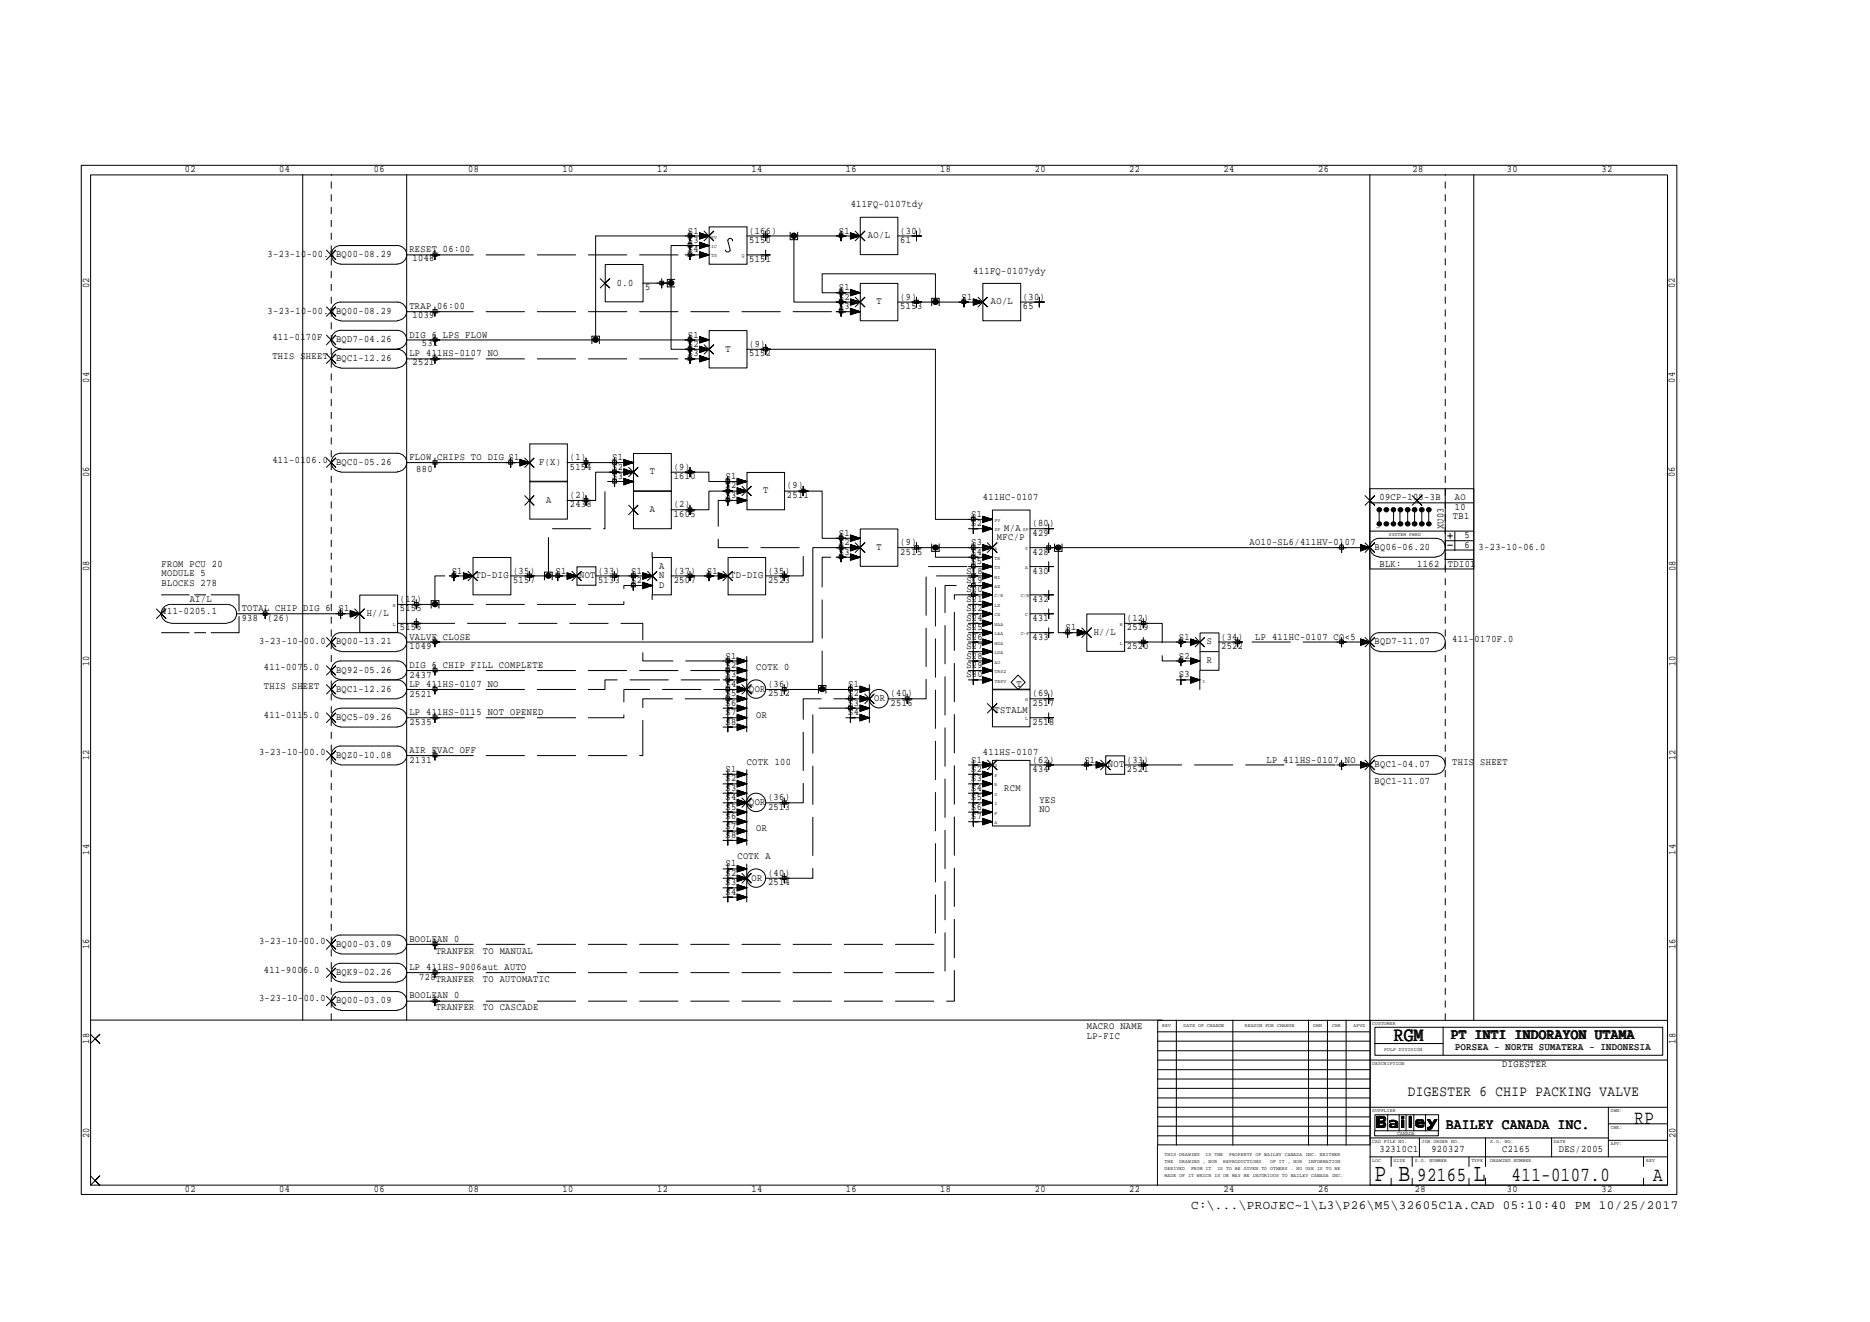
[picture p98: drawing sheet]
<svg xmlns="http://www.w3.org/2000/svg" width="297mm" height="210mm" viewBox="0 0 297 210" stroke-linecap="round" stroke-linejoin="round" font-family="sans-serif">
<defs><g id="words">
<g font-size="4">
<text x="218.4" y="187.5">P B</text>
<text x="234.1" y="187.5">L</text>
</g>
<g font-size="3.2">
<text x="221.4" y="165.3">RGM</text>
<text x="259.6" y="178.4">RP</text>
<text x="225.1" y="187.5">92165</text>
<text x="240.1" y="187.5">411-0107.0</text>
<text x="262.6" y="187.5">A</text>
</g>
<g font-size="2.4">
<text x="230.6" y="164.9">PT INTI INDORAYON UTAMA</text>
<text x="223.6" y="173.9">DIGESTER 6 CHIP PACKING VALVE</text>
<text x="229.7" y="179.2">BAILEY CANADA INC.</text>
</g>
<text font-size="2" x="189.2" y="192">C:\...\PROJEC~1\L3\P26\M5\32605C1A.CAD 05:10:40 PM 10/25/2017</text>
<g font-size="1.6">
<text x="29.4" y="27.3">02</text>
<text x="44.4" y="27.3">04</text>
<text x="59.4" y="27.3">06</text>
<text x="74.4" y="27.3">08</text>
<text x="89.4" y="27.3">10</text>
<text x="104.4" y="27.3">12</text>
<text x="119.4" y="27.3">14</text>
<text x="134.4" y="27.3">16</text>
<text x="149.3" y="27.3">18</text>
<text x="164.4" y="27.3">20</text>
<text x="179.4" y="27.3">22</text>
<text x="194.3" y="27.3">24</text>
<text x="209.4" y="27.3">26</text>
<text x="224.4" y="27.3">28</text>
<text x="239.3" y="27.3">30</text>
<text x="254.4" y="27.3">32</text>
<text x="135.1" y="32.9">411FQ-0107tdy</text>
<text x="42.5" y="40.8">3-23-10-00.0 BQ00-08.29</text>
<text x="65" y="40.1">RESET 06:00</text>
<text x="65.5" y="41.5">1048</text>
<text x="109.3" y="40.1">S4</text>
<text x="109.3" y="38.6">S3</text>
<text x="109.3" y="37.1">S1</text>
<text x="119" y="37.1">(166)</text>
<text x="119" y="38.6">5150</text>
<text x="119" y="41.6">5151</text>
<text x="133.3" y="37.1">S1</text>
<text x="137.9" y="37.8">AO/L</text>
<text x="143" y="37.1">(30)</text>
<text x="143" y="38.6">61</text>
<text x="14.2" y="45.7" transform="rotate(-90 14.2 45.7)">02</text>
<text x="98" y="45.3">0.0</text>
<text x="102.5" y="46.1">5</text>
<text x="133.3" y="47.6">S2</text>
<text x="133.3" y="46.1">S1</text>
<text x="143" y="47.6">(9)</text>
<text x="152.7" y="47.6">S1</text>
<text x="154.6" y="43.4">411FQ-0107ydy</text>
<text x="162.5" y="47.6">(30)</text>
<text x="266.1" y="45.7" transform="rotate(-90 266.1 45.7)">02</text>
<text x="42.5" y="49.8">3-23-10-00.0 BQ00-08.29</text>
<text x="43.3" y="53.9">411-0170F</text>
<text x="65" y="49.1">TRAP 06:00</text>
<text x="65" y="53.6">DIG 6 LPS FLOW</text>
<text x="65.5" y="50.5">1039</text>
<text x="109.3" y="53.6">S1</text>
<text x="133.3" y="49.1">S3</text>
<text x="139.2" y="48.3">T</text>
<text x="143" y="49.1">5153</text>
<text x="157.4" y="48.3">AO/L</text>
<text x="162.5" y="49.1">65</text>
<text x="43.3" y="56.9">THIS SHEET</text>
<text x="53.4" y="54.3">BQD7-04.26</text>
<text x="53.4" y="57.3">BQC1-12.26</text>
<text x="65" y="56.6">LP 411HS-0107 NO</text>
<text x="65.5" y="58">2521</text>
<text x="67" y="55">531</text>
<text x="109.3" y="56.6">S3</text>
<text x="109.3" y="55.1">S2</text>
<text x="115.2" y="55.8">T</text>
<text x="119" y="55.1">(9)</text>
<text x="119" y="56.6">5152</text>
<text x="14.2" y="60.7" transform="rotate(-90 14.2 60.7)">04</text>
<text x="266.1" y="60.7" transform="rotate(-90 266.1 60.7)">04</text>
<text x="14.2" y="75.7" transform="rotate(-90 14.2 75.7)">06</text>
<text x="43.3" y="73.4">411-0106.0</text>
<text x="53.4" y="73.8">BQC0-05.26</text>
<text x="65" y="73.1">FLOW CHIPS TO DIG S1</text>
<text x="66.1" y="74.9">880</text>
<text x="85.6" y="73.8">F(X)</text>
<text x="90.5" y="73.1">(1)</text>
<text x="90.5" y="74.6">5154</text>
<text x="97.2" y="76.1">S3</text>
<text x="97.2" y="74.6">S2</text>
<text x="97.2" y="73.1">S1</text>
<text x="103.2" y="75.3">T</text>
<text x="107" y="74.6">(9)</text>
<text x="107" y="76.1">1610</text>
<text x="115.2" y="77.6">S2</text>
<text x="115.2" y="76.1">S1</text>
<text x="125" y="77.6">(9)</text>
<text x="266.1" y="75.7" transform="rotate(-90 266.1 75.7)">06</text>
<text x="86.7" y="79.8">A</text>
<text x="90.5" y="79.1">(2)</text>
<text x="90.5" y="80.6">2438</text>
<text x="103.2" y="81.3">A</text>
<text x="107" y="80.6">(2)</text>
<text x="107" y="82.1">1605</text>
<text x="115.2" y="79.1">S3</text>
<text x="121.2" y="78.3">T</text>
<text x="125" y="79.1">2511</text>
<text x="154.3" y="83.6">S2</text>
<text x="154.3" y="82.1">S1</text>
<text x="156.1" y="79.5">411HC-0107</text>
<text x="164" y="83.6">(80)</text>
<text x="219.1" y="79.5">09CP-108-3B</text>
<text x="229.3" y="84" transform="rotate(-90 229.3 84)">XU03</text>
<text x="230.8" y="82.5">TB1</text>
<text x="231.1" y="80.9">10</text>
<text x="231.1" y="79.5">AO</text>
<text x="25.7" y="90">FROM PCU 20</text>
<text x="133.3" y="88.1">S3</text>
<text x="133.3" y="86.6">S2</text>
<text x="133.3" y="85.1">S1</text>
<text x="139.2" y="87.3">T</text>
<text x="143" y="86.6">(9)</text>
<text x="143" y="88.1">2515</text>
<text x="154.3" y="89.6">S5</text>
<text x="154.3" y="88.1">S4</text>
<text x="154.3" y="86.6">S3</text>
<text x="158.4" y="85.8">MFC/P</text>
<text x="159.5" y="84.3">M/A</text>
<text x="164" y="88.1">428</text>
<text x="164" y="85.1">429</text>
<text x="198.5" y="86.6">AO10-SL6/411HV-0107</text>
<text x="218.4" y="87.3">BQ06-06.20</text>
<text x="219.1" y="90">BLK:</text>
<text x="225.1" y="90">1162</text>
<text x="230" y="90">TDI01</text>
<text x="232.6" y="87">6</text>
<text x="232.6" y="85.4">5</text>
<text x="234.9" y="87.3">3-23-10-06.0</text>
<text x="14.2" y="90.7" transform="rotate(-90 14.2 90.7)">08</text>
<text x="25.7" y="91.4">MODULE 5</text>
<text x="25.7" y="93">BLOCKS 278</text>
<text x="30.1" y="95.6">AI/L</text>
<text x="63.5" y="95.6">(12)</text>
<text x="71.8" y="91.1">S1</text>
<text x="75.5" y="91.8">TD-DIG</text>
<text x="81.5" y="92.6">5157</text>
<text x="81.5" y="91.1">(35)</text>
<text x="88.3" y="91.1">S1</text>
<text x="92" y="91.8">NOT</text>
<text x="95" y="91.1">(33)</text>
<text x="95" y="92.6">5133</text>
<text x="100.2" y="92.6">S2</text>
<text x="100.2" y="91.1">S1</text>
<text x="104.7" y="93.3">D</text>
<text x="104.7" y="91.8">N</text>
<text x="104.7" y="90.3">A</text>
<text x="107" y="91.1">(37)</text>
<text x="107" y="92.6">2507</text>
<text x="112.3" y="91.1">S1</text>
<text x="116" y="91.8">TD-DIG</text>
<text x="122" y="91.1">(35)</text>
<text x="122" y="92.6">2523</text>
<text x="153.5" y="95.6">S21</text>
<text x="153.5" y="94.1">S20</text>
<text x="153.5" y="92.6">S19</text>
<text x="153.5" y="91.1">S18</text>
<text x="164" y="91.1">430</text>
<text x="164" y="95.6">432</text>
<text x="266.1" y="90.7" transform="rotate(-90 266.1 90.7)">08</text>
<text x="25.7" y="97.5">411-0205.1</text>
<text x="38.4" y="98.6">938</text>
<text x="38.4" y="97.1">TOTAL CHIP DIG 6</text>
<text x="42.5" y="98.6">(26)</text>
<text x="53.8" y="97.1">S1</text>
<text x="58.2" y="97.8">H//L</text>
<text x="63.5" y="97.1">5155</text>
<text x="63.5" y="100.1">5156</text>
<text x="65" y="101.6">VALVE CLOSE</text>
<text x="153.5" y="101.6">S26</text>
<text x="153.5" y="100.1">S25</text>
<text x="153.5" y="98.6">S24</text>
<text x="153.5" y="97.1">S22</text>
<text x="164" y="98.6">431</text>
<text x="164" y="101.6">433</text>
<text x="169.2" y="100.1">S1</text>
<text x="173.7" y="100.8">H//L</text>
<text x="179" y="98.6">(12)</text>
<text x="179" y="100.1">2519</text>
<text x="187.2" y="101.6">S1</text>
<text x="194" y="101.6">(34)</text>
<text x="199.4" y="101.6">LP 411HC-0107 CO&lt;5</text>
<text x="230.7" y="101.9">411-0170F.0</text>
<text x="14.2" y="105.7" transform="rotate(-90 14.2 105.7)">10</text>
<text x="41.1" y="102.3">3-23-10-00.0</text>
<text x="41.9" y="106.4">411-0075.0</text>
<text x="53.4" y="102.3">BQ00-13.21</text>
<text x="53.4" y="106.8">BQ92-05.26</text>
<text x="65" y="106.1">DIG 6 CHIP FILL COMPLETE</text>
<text x="65.1" y="103.1">1049</text>
<text x="65.1" y="107.7">2437</text>
<text x="115.2" y="107.6">S3</text>
<text x="115.2" y="106.1">S2</text>
<text x="115.2" y="104.6">S1</text>
<text x="120.1" y="106.4">COTK 0</text>
<text x="153.5" y="107.6">S30</text>
<text x="153.5" y="106.1">S29</text>
<text x="153.5" y="104.6">S28</text>
<text x="153.5" y="103.1">S27</text>
<text x="179" y="103.1">2520</text>
<text x="187.2" y="107.6">S3</text>
<text x="187.2" y="104.6">S2</text>
<text x="191.7" y="105.3">R</text>
<text x="191.7" y="102.3">S</text>
<text x="194" y="103.1">2522</text>
<text x="218.4" y="102.3">BQD7-11.07</text>
<text x="266.1" y="105.7" transform="rotate(-90 266.1 105.7)">10</text>
<text x="41.9" y="109.4">THIS SHEET</text>
<text x="41.9" y="114">411-0115.0</text>
<text x="53.4" y="109.8">BQC1-12.26</text>
<text x="65" y="109.1">LP 411HS-0107 NO</text>
<text x="65" y="113.6">LP 411HS-0115 NOT OPENED</text>
<text x="65.1" y="110.7">2521</text>
<text x="115.2" y="113.6">S7</text>
<text x="115.2" y="112.1">S6</text>
<text x="115.2" y="110.6">S5</text>
<text x="115.2" y="109.1">S4</text>
<text x="119" y="109.8">QOR</text>
<text x="120.1" y="114">OR</text>
<text x="122" y="109.1">(36)</text>
<text x="122" y="110.6">2512</text>
<text x="134.7" y="113.6">S4</text>
<text x="134.7" y="112.1">S3</text>
<text x="134.7" y="110.6">S2</text>
<text x="134.7" y="109.1">S1</text>
<text x="138.9" y="111.3">OR</text>
<text x="141.5" y="110.6">(40)</text>
<text x="141.5" y="112.1">2516</text>
<text x="158" y="113.2">TSTALM</text>
<text x="161.5" y="109">T</text>
<text x="164" y="110.6">(69)</text>
<text x="164" y="112.1">2517</text>
<text x="41.1" y="119.9">3-23-10-00.0</text>
<text x="53.4" y="114.3">BQC5-09.26</text>
<text x="65" y="119.5">AIR EVAC OFF</text>
<text x="65.1" y="115.1">2535</text>
<text x="115.2" y="115.1">S8</text>
<text x="156.1" y="119.9">411HS-0107</text>
<text x="164" y="115.1">2518</text>
<text x="14.2" y="120.7" transform="rotate(-90 14.2 120.7)">12</text>
<text x="53.4" y="120.3">BQZ0-10.08</text>
<text x="65.1" y="121.2">2131</text>
<text x="115.2" y="125.6">S3</text>
<text x="115.2" y="124.1">S2</text>
<text x="115.2" y="122.6">S1</text>
<text x="118.6" y="121.5">COTK 100</text>
<text x="154.3" y="125.6">S4</text>
<text x="154.3" y="124.1">S3</text>
<text x="154.3" y="122.6">S2</text>
<text x="154.3" y="121.1">S1</text>
<text x="159.5" y="125.6">RCM</text>
<text x="164" y="121.1">(62)</text>
<text x="164" y="122.6">434</text>
<text x="172.3" y="121.1">S1</text>
<text x="176" y="121.8">NOT</text>
<text x="179" y="121.1">(33)</text>
<text x="179" y="122.6">2521</text>
<text x="201.2" y="121.1">LP 411HS-0107 NO</text>
<text x="218.4" y="124.5">BQC1-11.07</text>
<text x="218.4" y="121.8">BQC1-04.07</text>
<text x="230.7" y="121.5">THIS SHEET</text>
<text x="266.1" y="120.7" transform="rotate(-90 266.1 120.7)">12</text>
<text x="115.2" y="131.6">S7</text>
<text x="115.2" y="130">S6</text>
<text x="115.2" y="128.6">S5</text>
<text x="115.2" y="127">S4</text>
<text x="119" y="127.8">QOR</text>
<text x="120.1" y="132">OR</text>
<text x="122" y="127">(36)</text>
<text x="122" y="128.6">2513</text>
<text x="154.3" y="130">S7</text>
<text x="154.3" y="128.6">S6</text>
<text x="154.3" y="127">S5</text>
<text x="165.1" y="128.9">NO</text>
<text x="165.1" y="127.4">YES</text>
<text x="14.2" y="135.7" transform="rotate(-90 14.2 135.7)">14</text>
<text x="115.2" y="137.5">S1</text>
<text x="115.2" y="133.1">S8</text>
<text x="117.1" y="136.4">COTK A</text>
<text x="266.1" y="135.7" transform="rotate(-90 266.1 135.7)">14</text>
<text x="115.2" y="142.1">S4</text>
<text x="115.2" y="140.5">S3</text>
<text x="115.2" y="139.1">S2</text>
<text x="119.4" y="139.8">OR</text>
<text x="122" y="139.1">(40)</text>
<text x="122" y="140.5">2514</text>
<text x="41.1" y="149.9">3-23-10-00.0</text>
<text x="65" y="149.6">BOOLEAN 0</text>
<text x="14.2" y="150.7" transform="rotate(-90 14.2 150.7)">16</text>
<text x="41.9" y="154.4">411-9006.0</text>
<text x="53.4" y="150.3">BQ00-03.09</text>
<text x="53.4" y="154.8">BQK9-02.26</text>
<text x="65" y="154.1">LP 411HS-9006aut AUTO</text>
<text x="66.6" y="155.6">728TRANFER</text>
<text x="69.2" y="151.4">TRANFER</text>
<text x="76.7" y="155.9">TO AUTOMATIC</text>
<text x="76.7" y="151.4">TO MANUAL</text>
<text x="266.1" y="150.7" transform="rotate(-90 266.1 150.7)">16</text>
<text x="41.1" y="158.9">3-23-10-00.0</text>
<text x="53.4" y="159.3">BQ00-03.09</text>
<text x="65" y="158.5">BOOLEAN 0</text>
<text x="69.2" y="160.4">TRANFER</text>
<text x="76.7" y="160.4">TO CASCADE</text>
<text x="14.2" y="165.7" transform="rotate(-90 14.2 165.7)">18</text>
<text x="172.6" y="164.9">LP-FIC</text>
<text x="172.6" y="163.4">MACRO NAME</text>
<text x="231.2" y="166.8">PORSEA - NORTH SUMATERA - INDONESIA</text>
<text x="266.1" y="165.7" transform="rotate(-90 266.1 165.7)">18</text>
<text x="238.6" y="169.4">DIGESTER</text>
<text x="14.2" y="180.7" transform="rotate(-90 14.2 180.7)">20</text>
<text x="219.1" y="182.9">32310C1</text>
<text x="227.4" y="182.9">920327</text>
<text x="238.6" y="182.9">C2165</text>
<text x="247.6" y="182.9">DES/2005</text>
<text x="266.1" y="180.7" transform="rotate(-90 266.1 180.7)">20</text>
<text x="29.4" y="189.3">02</text>
<text x="44.4" y="189.3">04</text>
<text x="59.4" y="189.3">06</text>
<text x="74.4" y="189.3">08</text>
<text x="89.4" y="189.3">10</text>
<text x="104.4" y="189.3">12</text>
<text x="119.4" y="189.3">14</text>
<text x="134.4" y="189.3">16</text>
<text x="149.3" y="189.3">18</text>
<text x="164.4" y="189.3">20</text>
<text x="179.4" y="189.3">22</text>
<text x="194.3" y="189.3">24</text>
<text x="209.4" y="189.3">26</text>
<text x="224.7" y="189.3">28</text>
<text x="239.3" y="189.3">30</text>
<text x="254.4" y="189.3">32</text>
</g>
<g font-size=".8">
<text x="113" y="40.9">TS</text>
<text x="113" y="39.4">IC</text>
<text x="113" y="37.9">PV</text>
<text x="117.9" y="40.9">Q</text>
<text x="158" y="82.8">PV</text>
<text x="219.1" y="84" transform="rotate(-90 219.1 84)">1</text>
<text x="158" y="88.9">TR</text>
<text x="158" y="87.4">A</text>
<text x="158" y="84.4">SP</text>
<text x="162.5" y="84.4">SP</text>
<text x="162.9" y="87.4">0</text>
<text x="220.6" y="85.1">SYSTEM PWRD</text>
<text x="158" y="94.9">C/R</text>
<text x="158" y="93.3">AX</text>
<text x="158" y="91.9">MI</text>
<text x="158" y="90.3">TS</text>
<text x="162.1" y="94.9">C/R</text>
<text x="162.9" y="90.3">A</text>
<text x="62.4" y="99.4">L</text>
<text x="62.4" y="96.4">H</text>
<text x="158" y="100.8">LAA</text>
<text x="158" y="99.4">HAA</text>
<text x="158" y="97.9">CX</text>
<text x="158" y="96.4">LX</text>
<text x="162.1" y="100.8">C-F</text>
<text x="162.9" y="97.9">C</text>
<text x="177.9" y="99.4">H</text>
<text x="158" y="106.8">TRS2</text>
<text x="158" y="105.4">AO</text>
<text x="158" y="103.8">LDA</text>
<text x="158" y="102.4">HDA</text>
<text x="177.9" y="102.4">L</text>
<text x="158" y="108.4">TRPV</text>
<text x="162.9" y="111.3">H</text>
<text x="191" y="108.4">I</text>
<text x="162.9" y="114.3">L</text>
<text x="158" y="124.8">R</text>
<text x="158" y="123.4">P</text>
<text x="158" y="121.8">S</text>
<text x="158" y="130.9">A</text>
<text x="158" y="129.4">F</text>
<text x="158" y="127.8">I</text>
<text x="158" y="126.4">O</text>
<text x="184.6" y="163.1">REV</text>
<text x="188" y="163.1">DATE OF CHANGE</text>
<text x="197.7" y="163.1">REASON FOR CHANGE</text>
<text x="208.6" y="163.1">DWN</text>
<text x="211.6" y="163.1">CHK</text>
<text x="215" y="163.1">APVD</text>
<text x="218" y="162.7">CUSTOMER</text>
<text x="219.9" y="166.8">PULP DIVISION</text>
<text x="218" y="169.1">DESCRIPTION</text>
<text x="218" y="176.6">SUPPLIER</text>
<text x="255.9" y="179.2">CHK:</text>
<text x="255.9" y="176.6">DWN:</text>
<text x="185" y="185.8">DERIVED</text>
<text x="185" y="184.6">THE</text>
<text x="185" y="183.5">THIS DRAWING</text>
<text x="187.3" y="184.6">DRAWING , NOR</text>
<text x="189.2" y="185.8">FROM IT</text>
<text x="191.5" y="183.5">IS THE</text>
<text x="193.4" y="185.8">IS TO BE GIVEN TO OTHERS . NO USE IS TO BE</text>
<text x="194.3" y="184.6">REPRODUCTIONS</text>
<text x="195.2" y="183.5">PROPERTY OF BAILEY CANADA INC. NEITHER</text>
<text x="201.8" y="184.6">OF IT , NOR</text>
<text x="207.8" y="184.6">INFORMATION</text>
<text x="218" y="184.5">LOC</text>
<text x="218" y="181.5">CAD FILE NO.</text>
<text x="221.4" y="184.5">SIZE</text>
<text x="222" y="180.2">CANADA</text>
<text x="224.7" y="184.5">S.O. NUMBER</text>
<text x="225.8" y="181.5">JOB ORDER NO.</text>
<text x="233.7" y="184.5">TYPE</text>
<text x="236.7" y="184.5">DRAWING NUMBER</text>
<text x="236.7" y="181.5">S.O. NO.</text>
<text x="246.8" y="181.5">DATE</text>
<text x="255.9" y="181.9">APV:</text>
<text x="261.5" y="184.5">REV</text>
<text x="185" y="186.9">MADE OF IT WHICH IS OR MAY BE INJURIOUS TO BAILEY CANADA INC.</text>
</g>
</g></defs>
<g fill="none" stroke="#000" stroke-width=".16">
<path d="M12.9 26.2h253.5v163.5h-253.5zM14.4 27.8h250.5v160.4h-250.5zM48.1 27.7v134.3M51.9 39.7l1.4 1.5-.7-.7 .7-.8-1.4 1.5M64.6 27.7v134.3M69.1 39.7v1.5v-.7h.7h-1.4M109.3 37.2h.6v.5h-.6zM109.3 38.7h.6v.5h-.6zM109.6 36.7v1.5v-.7h.8h-1.6M109.6 38.2v1.5v-.7h.8h-1.6M109.6 39.7v1.5v-.7h.8h-1.6M111.1 38.9l1.5 .1h-6v6"/>
<path d="M111.1 37.4l1.5 .1h-18v16.5M111.1 39.3l1.5-.3-1.5 .4M111.1 39.2l1.5-.2-1.5 .3M111.1 39h1.5l-1.5 .1M111.1 38.7l1.5 .3-1.5-.2M111.1 38.6l1.5 .4-1.5-.3M111.1 38.5l1.5 .5-1.5 .5v-1.1l1.5 .6M111.1 37.8l1.5-.3-1.5 .4M111.1 37.7l1.5-.2-1.5 .3M111.1 37.5h1.5l-1.5 .1M111.1 37.3l1.5 .2-1.5-.2M111.1 37.1l1.5 .4-1.5-.3"/>
<path d="M111.1 37l1.5 .5-1.5 .5v-1l1.5 .5M111.8 36.7l1.6 1.5-.8-.7 .8-.8-1.6 1.5M112.6 36h6.1v6h-6.1zM116.3 38.2a.36 .36 0 0 0-.3-.4 .36 .36 0 0 0-.4 .4l.4 1.5a.39 .39 0 0 1-.4 .3 .39 .39 0 0 1-.4-.3M121.3 37.2h.6v.5h-.6zM121.6 36.7v1.5v-.7h.7h-1.4M121.6 39.7v1.5v-.7h.7h-1.4M125.5 36.9v1.2h1.2v-1.2M126.1 37.5v10.5h10.5l-1.5-.1M133.3 37.2h.6v.5h-.6zM133.6 36.7v1.5v-.7h.8h-1.6M135.1 37.8l1.5-.3-1.5 .4"/>
<path d="M135.1 37.7l1.5-.2-1.5 .3M135.1 37.5h1.5l-1.5 .1M135.1 37.4l1.5 .1h-18M135.1 37.3l1.5 .2-1.5-.2M135.1 37.1l1.5 .4-1.5-.3M135.1 37l1.5 .5-1.5 .5v-1l1.5 .5M135.8 36.7l1.6 1.5-.8-.7 .8-.8-1.6 1.5M136.6 34.5h6v5.9h-6zM142.6 37.5h3M145.6 36.7v1.5v-.7h.7h-1.4M217.6 27.7v134.3M234.1 27.7v134.3"/>
<path d="M51.9 48.7l1.4 1.5-.7-.7 .7-.8-1.4 1.5M51.9 53.2l1.4 1.5-.7-.7 .7-.8-1.4 1.5M51.9 56.2l1.4 1.5-.7-.7 .7-.8-1.4 1.5M54.1 50.9a1.46 1.46 0 0 1-1.5-1.5 1.46 1.46 0 0 1 1.5-1.4h9a1.46 1.46 0 0 1 1.5 1.4 1.46 1.46 0 0 1-1.5 1.5M54.1 41.9a1.46 1.46 0 0 1-1.5-1.5 1.46 1.46 0 0 1 1.5-1.4h9a1.46 1.46 0 0 1 1.5 1.4 1.46 1.46 0 0 1-1.5 1.5M54.1 55.4a1.46 1.46 0 0 1-1.5-1.5 1.46 1.46 0 0 1 1.5-1.4h9a1.46 1.46 0 0 1 1.5 1.4 1.46 1.46 0 0 1-1.5 1.5M54.1 58.4a1.46 1.46 0 0 1-1.5-1.5 1.46 1.46 0 0 1 1.5-1.4h9a1.46 1.46 0 0 1 1.5 1.4 1.46 1.46 0 0 1-1.5 1.5M54.1 51h9M54.1 42h9M54.1 58.5h9M64.6 49.5h4.5M64.6 40.5h4.5"/>
<path d="M64.6 57h4.5M68.8 49.1h.6v.6h-.6zM68.8 40.2h.6v.5h-.6zM68.8 53.7h.6v.5h-.6zM68.8 56.7h.6v.5h-.6zM69.1 48.7v1.5v-.7h.7h-1.4M69.1 53.2v1.5v-.7h.7h-1.4M69.1 56.2v1.5v-.7h.7h-1.4M94 54.6v-1.2h1.2v1.2M95.3 44.2l1.6 1.5-.8-.7 .8-.8-1.6 1.5M96.1 42h6v5.9h-6zM102.1 45h4.5"/>
<path d="M104.8 44.7h.6v.5h-.6zM105.1 44.2v1.5v-.7h.8h-1.6M106.6 45v10.5h6l-1.5-.1M107.2 44.4h-1.2v1.2h1.2M109.3 53.7h.6v.5h-.6zM109.3 55.2h.6v.5h-.6zM109.3 56.7h.6v.5h-.6zM109.3 40.2h.6v.5h-.6zM109.6 54.7v1.5v-.7h.8h-1.6M109.6 53.2v1.5v-.7h.8h-1.6M109.6 56.2v1.5v-.7h.8h-1.6M111.1 54.4l1.5-.4-1.5 .4"/>
<path d="M111.1 54.2l1.5-.2-1.5 .3M111.1 54.1l1.5-.1-1.5 .1M111.1 53.9l1.5 .1h-48M111.1 53.7l1.5 .3-1.5-.2M111.1 53.6l1.5 .4-1.5-.3M111.1 53.5l1.5 .5-1.5 .5v-1.1l1.5 .6M111.1 57.4l1.5-.4-1.5 .4M111.1 57.2l1.5-.2-1.5 .3M111.1 57h1.5l-1.5 .1M111.1 56.9l1.5 .1h-3M111.1 56.7l1.5 .3-1.5-.2M111.1 56.6l1.5 .4-1.5-.3"/>
<path d="M111.1 56.5l1.5 .5-1.5 .5v-1.1l1.5 .6M111.1 55.8l1.5-.3-1.5 .4M111.1 55.7l1.5-.2-1.5 .3M111.1 55.5h1.5l-1.5 .1M111.1 55.2l1.5 .3-1.5-.2M111.1 55.1l1.5 .4-1.5-.3M111.1 55l1.5 .5-1.5 .5v-1.1l1.5 .6M111.1 40.9l1.5-.4-1.5 .4M111.1 40.7l1.5-.2-1.5 .3M111.1 40.6l1.5-.1-1.5 .1M111.1 40.4l1.5 .1h-3M111.1 40.3l1.5 .2-1.5-.2"/>
<path d="M111.1 40.1l1.5 .4-1.5-.3M111.1 40l1.5 .5-1.5 .5v-1l1.5 .5M111.8 54.7l1.6 1.5-.8-.7 .8-.8-1.6 1.5M112.6 52.5h6.1v5.9h-6.1zM118.6 55.5h30v27h9l-1.5-.1M118.6 40.5h3M121.3 55.2h.6v.5h-.6zM121.6 54.7v1.5v-.7h.7h-1.4M133.3 46.2h.6v.5h-.6zM133.3 47.7h.6v.5h-.6zM133.3 49.1h.6v.6h-.6zM133.6 47.2v1.5v-.7h.8h-1.6"/>
<path d="M133.6 45.7v1.5v-.7h.8h-1.6M133.6 48.7v1.5v-.7h.8h-1.6M135.1 46.4l1.5 .1h-6v-3h18v4.5M135.1 46.9l1.5-.4-1.5 .4M135.1 46.7l1.5-.2-1.5 .3M135.1 46.5h1.5l-1.5 .1M135.1 46.2l1.5 .3-1.5-.2M135.1 46.1l1.5 .4-1.5-.3M135.1 46l1.5 .5-1.5 .5v-1.1l1.5 .6M135.1 49.8l1.5-.3-1.5 .4M135.1 49.7l1.5-.2-1.5 .3M135.1 49.5h1.5l-1.5 .1"/>
<path d="M135.1 49.4l1.5 .1h-3M135.1 49.2l1.5 .3-1.5-.2M135.1 49.1l1.5 .4-1.5-.4M135.1 49l1.5 .5-1.5 .5v-1.1l1.5 .6M135.1 48.3l1.5-.3-1.5 .4M135.1 48.2l1.5-.2-1.5 .3M135.1 48h1.5l-1.5 .1M135.1 47.8l1.5 .2-1.5-.2M135.1 47.6l1.5 .4-1.5-.3M135.1 47.5l1.5 .5-1.5 .5v-1l1.5 .5M135.8 47.2l1.6 1.5-.8-.7 .8-.8-1.6 1.5M136.6 45h6v5.9h-6z"/>
<path d="M145.3 47.7h.6v.5h-.6zM145.6 47.2v1.5v-.7h.7h-1.4M148 48.6v-1.2h1.2v1.2M152.8 47.7h.6v.5h-.6zM153.1 47.2v1.5v-.7h.7h-1.4M154.6 48.3l1.5-.3-1.5 .4M154.6 48.2l1.5-.2-1.5 .3M154.6 48h1.5l-1.5 .1M154.6 47.9l1.5 .1h-13.5M154.6 47.8l1.5 .2-1.5-.2M154.6 47.6l1.5 .4-1.5-.3M154.6 47.5l1.5 .5-1.5 .5v-1l1.5 .5"/>
<path d="M155.4 47.2l1.4 1.5-.7-.7 .7-.8-1.4 1.5M156.1 45h6v5.9h-6zM162.1 48h3M165.1 47.2v1.5v-.7h.8h-1.6M51.9 72.7l1.4 1.5-.7-.8 .7-.7-1.4 1.5M54.1 74.9a1.46 1.46 0 0 1-1.5-1.5 1.46 1.46 0 0 1 1.5-1.4h9a1.46 1.46 0 0 1 1.5 1.4 1.46 1.46 0 0 1-1.5 1.5M54.1 75h9M68.8 73.2h.6v.5h-.6zM69.1 72.7v1.5v-.8h.7h-1.4M80.8 73.2h.6v.5h-.6zM81.1 72.7v1.5v-.8h.8h-1.6M82.6 73.8l1.5-.4-1.5 .5"/>
<path d="M82.6 73.7l1.5-.3-1.5 .3M82.6 73.5l1.5-.1-1.5 .2M82.6 73.4h1.5h-19.5M82.6 73.2l1.5 .2-1.5-.1M82.6 73.1l1.5 .3-1.5-.2M82.6 73l1.5 .4-1.5 .6v-1.1l1.5 .5M83.4 78.7l1.4 1.5-.7-.7 .7-.8-1.4 1.5M83.4 72.7l1.4 1.5-.7-.8 .7-.7-1.4 1.5M84.2 76.5h5.9v5.9h-5.9zM84.2 70.5h5.9v5.9h-5.9zM92.8 79.2h.6v.5h-.6zM92.8 73.2h.6v.5h-.6z"/>
<path d="M93.1 78.7v1.5v-.7h.7h-1.4M93.1 72.7v1.5v-.8h.7h-1.4M97.3 73.2h.6v.5h-.6zM97.3 74.7h.6v.5h-.6zM97.3 76.2h.6v.5h-.6zM97.6 74.2v1.5v-.7h.7h-1.4M97.6 72.7v1.5v-.8h.7h-1.4M97.6 75.7v1.5v-.7h.7h-1.4M99.1 74.9l1.5 .1h-6v4.5h-4.5M99.1 73.8l1.5-.4-1.5 .5M99.1 73.7l1.5-.3-1.5 .3M99.1 73.5l1.5-.1-1.5 .2"/>
<path d="M99.1 73.4h1.5h-10.5M99.1 73.2l1.5 .2-1.5-.1M99.1 73.1l1.5 .3-1.5-.2M99.1 73l1.5 .4-1.5 .6v-1.1l1.5 .5M99.1 76.8l1.5-.3-1.5 .4M99.1 76.7l1.5-.2-1.5 .3M99.1 76.5h1.5l-1.5 .1M99.1 76.4l1.5 .1h-3M99.1 76.2l1.5 .3-1.5-.2M99.1 76.1l1.5 .4-1.5-.3M99.1 76l1.5 .5-1.5 .5v-1.1l1.5 .6M99.1 75.4l1.5-.4-1.5 .4"/>
<path d="M99.1 75.2l1.5-.2-1.5 .3M99.1 75.1l1.5-.1-1.5 .1M99.1 74.7l1.5 .3-1.5-.2M99.1 74.6l1.5 .4-1.5-.3M99.1 74.5l1.5 .5-1.5 .5v-1.1l1.5 .6M99.9 74.2l1.4 1.5-.7-.7 .7-.8-1.4 1.5M100.6 72h6v5.9h-6zM100.6 78h6v5.9h-6zM106.6 75h6v1.5h6l-1.5-.1M109.3 74.7h.6v.5h-.6zM109.6 74.2v1.5v-.7h.8h-1.6M115.3 76.2h.6v.5h-.6z"/>
<path d="M115.3 77.7h.6v.5h-.6zM115.3 79.2h.6v.5h-.6zM115.6 77.2v1.5v-.7h.8h-1.6M115.6 75.7v1.5v-.7h.8h-1.6M115.6 78.7v1.5v-.7h.8h-1.6M117.1 77.9l1.5 .1h-6v2.9h-6M117.1 76.8l1.5-.3-1.5 .4M117.1 76.7l1.5-.2-1.5 .3M117.1 76.5h1.5l-1.5 .1M117.1 76.2l1.5 .3-1.5-.2M117.1 76.1l1.5 .4-1.5-.3M117.1 76l1.5 .5-1.5 .5v-1.1l1.5 .6"/>
<path d="M117.1 79.8l1.5-.3-1.5 .4M117.1 79.7l1.5-.2-1.5 .3M117.1 79.5h1.5l-1.5 .1M117.1 79.4l1.5 .1h-3M117.1 79.2l1.5 .3-1.5-.2M117.1 79.1l1.5 .4-1.5-.3M117.1 79l1.5 .5-1.5 .5v-1l1.5 .5M117.1 78.3l1.5-.3-1.5 .4M117.1 78.2l1.5-.2-1.5 .3M117.1 78h1.5l-1.5 .1M117.1 77.7l1.5 .3-1.5-.2M117.1 77.6l1.5 .4-1.5-.3"/>
<path d="M117.1 77.5l1.5 .5-1.5 .5v-1.1l1.5 .6M117.9 77.2l1.4 1.5-.7-.7 .7-.8-1.4 1.5M118.7 75h5.9v5.9h-5.9zM124.6 78h6v7.5h6l-1.5-.1M127.3 77.7h.6v.5h-.6zM127.6 77.2v1.5v-.7h.8h-1.5M216.8 78.7l1.6 1.5-.8-.7 .8-.8-1.6 1.5M217.6 79.8h16.5M217.6 77.6h16.5M224.3 78.7l1.5 1.5-.7-.7 .7-.8-1.5 1.5M229.6 77.6v12.7M24.8 96.7l1.6 1.5-.8-.7 .8-.8-1.6 1.5"/>
<path d="M25.6 94.4h4.5M27.1 98.9a1.46 1.46 0 0 1-1.5-1.5 1.46 1.46 0 0 1 1.5-1.4h9a1.46 1.46 0 0 1 1.5 1.4 1.46 1.46 0 0 1-1.5 1.5M27.1 99h9M30.9 94.4h1.8M33.5 94.4h4.5v2.7M38 97.8v2.7h-4.5M41.8 97.2h.6v.5h-.6zM42.1 96.7v1.5v-.7h.7h-1.4M53.8 97.2h.6v.5h-.6zM54.1 96.7v1.5v-.7h.8h-1.6M55.6 97.8l1.5-.3-1.5 .4M55.6 97.7l1.5-.2-1.5 .2"/>
<path d="M55.6 97.5h1.5l-1.5 .1M55.6 97.4l1.5 .1h-19.5M55.6 97.2l1.5 .3-1.5-.2M55.6 97.1l1.5 .4-1.5-.3M55.6 97l1.5 .5-1.5 .5v-1.1l1.5 .6M56.3 96.7l1.6 1.5-.8-.7 .8-.8-1.6 1.5M57.1 94.5h6.1v5.9h-6.1zM63.1 99h3M63.1 96h3M65.8 95.7h.6v.5h-.6zM65.8 98.7h.6v.5h-.6zM66.1 95.2v1.5v-.7h.7h-1.4"/>
<path d="M66.1 98.2v1.5v-.7h.7h-1.4M68.5 96.6v-1.2h1.2v1.2M71.8 91.1h.6v.6h-.6zM72.1 90.7v1.5v-.8h.8h-1.5M73.6 91.8l1.5-.4-1.5 .5M73.6 91.7l1.5-.3-1.5 .4M73.6 91.5l1.5-.1-1.5 .2M73.6 91.4h1.5h-3M73.6 91.2l1.5 .2-1.5-.1M73.6 91.1l1.5 .3-1.5-.3M73.6 91l1.5 .4-1.5 .6v-1.1l1.5 .5M74.3 90.7l1.6 1.5-.8-.8 .8-.7-1.6 1.5"/>
<path d="M75.1 88.5h6v5.9h-6zM81.1 91.4h3M83.8 91.1h.6v.6h-.6zM84.1 90.7v1.5v-.8h.7h-1.4M86.5 92.1v-1.3h1.2v1.3M88.3 91.1h.6v.6h-.6zM88.6 90.7v1.5v-.8h.8h-1.6M90.1 91.8l1.5-.4-1.5 .5M90.1 91.7l1.5-.3-1.5 .4M90.1 91.5l1.5-.1-1.5 .2M90.1 91.4h1.5h-3M90.1 91.2l1.5 .2-1.5-.1"/>
<path d="M90.1 91.1l1.5 .3-1.5-.3M90.1 91l1.5 .4-1.5 .6v-1.1l1.5 .5M90.8 90.7l1.6 1.5-.8-.8 .8-.7-1.6 1.5M91.6 90h3.1v2.9h-3.1zM94.6 91.4h3M97.3 91.1h.6v.6h-.6zM97.6 90.7v1.5v-.8h.7h-1.4M99.9 80.2l1.4 1.5-.7-.8 .7-.7-1.4 1.5M100.3 91.1h.6v.6h-.6zM100.3 92.7h.6v.5h-.6zM100.6 90.7v1.5v-.8h.7h-1.4M100.6 92.2v1.5v-.7h.7h-1.4"/>
<path d="M102.1 91.8l1.5-.4-1.5 .5M102.1 91.7l1.5-.3-1.5 .4M102.1 91.5l1.5-.1-1.5 .2M102.1 91.4h1.5h-3M102.1 91.2l1.5 .2-1.5-.1M102.1 91.1l1.5 .3-1.5-.3M102.1 91l1.5 .4-1.5 .6v-1.1l1.5 .5M102.1 93.3l1.5-.3-1.5 .4M102.1 93.2l1.5-.2-1.5 .3M102.1 93h1.5l-1.5 .1M102.1 92.9l1.5 .1h-3M102.1 92.8l1.5 .2-1.5-.2"/>
<path d="M102.1 92.6l1.5 .4-1.5-.3M102.1 92.5l1.5 .5-1.5 .5v-1l1.5 .5M102.9 90.7l1.4 1.5-.7-.8 .7-.7-1.4 1.5M103.6 87.7v.8M103.6 94.4v.8M103.6 88.5h3v5.9h-3zM106.6 91.4h3M109.3 91.1h.6v.6h-.6zM109.3 80.6h.6v.6h-.6zM109.6 90.7v1.5v-.8h.8h-1.6M109.6 80.2v1.5v-.8h.8h-1.6M112.3 91.1h.6v.6h-.6z"/>
<path d="M112.6 90.7v1.5v-.8h.8h-1.6M114.1 91.8l1.5-.4-1.5 .5M114.1 91.7l1.5-.3-1.5 .4M114.1 91.5l1.5-.1-1.5 .2M114.1 91.4h1.5h-3M114.1 91.2l1.5 .2-1.5-.1M114.1 91.1l1.5 .3-1.5-.3M114.1 91l1.5 .4-1.5 .6v-1.1l1.5 .5M114.8 90.7l1.6 1.5-.8-.8 .8-.7-1.6 1.5M115.7 88.5h5.9v5.9h-5.9zM121.6 91.4h3M124.3 91.1h.6v.6h-.6z"/>
<path d="M124.6 90.7v1.5v-.8h.7h-1.4M133.3 85.2h.6v.5h-.6zM133.3 86.7h.6v.5h-.6zM133.3 88.2h.6v.5h-.6zM133.6 86.2v1.5v-.7h.8h-1.6M133.6 84.7v1.5v-.7h.8h-1.6M133.6 87.7v1.5v-.7h.8h-1.6M135.1 86.9l1.5 .1h-7.5v14.9h-64.5M135.1 85.9l1.5-.4-1.5 .4M135.1 85.7l1.5-.2-1.5 .3M135.1 85.6l1.5-.1-1.5 .1M135.1 85.2l1.5 .3-1.5-.2"/>
<path d="M135.1 85.1l1.5 .4-1.5-.3M135.1 85l1.5 .5-1.5 .5v-1.1l1.5 .6M135.1 88.8l1.5-.3-1.5 .4M135.1 88.7l1.5-.2-1.5 .3M135.1 88.5h1.5l-1.5 .1M135.1 88.4l1.5 .1h-3M135.1 88.2l1.5 .3-1.5-.2M135.1 88.1l1.5 .4-1.5-.3M135.1 88l1.5 .5-1.5 .5v-1.1l1.5 .6M135.1 87.3l1.5-.3-1.5 .4M135.1 87.2l1.5-.2-1.5 .2M135.1 87h1.5l-1.5 .1"/>
<path d="M135.1 86.7l1.5 .3-1.5-.2M135.1 86.6l1.5 .4-1.5-.3M135.1 86.5l1.5 .5-1.5 .5v-1.1l1.5 .6M135.8 86.2l1.6 1.5-.8-.7 .8-.8-1.6 1.5M136.6 84h6v5.9h-6zM145.3 86.7h.6v.5h-.6zM145.6 86.2v1.5v-.7h.7h-1.4M148 86.4v1.1h1.2v-1.1M148.6 87v1.5h9l-1.5-.1M154.3 82.2h.6v.5h-.6zM154.3 86.7h.6v.5h-.6zM154.3 88.2h.6v.5h-.6z"/>
<path d="M154.3 89.7h.6v.5h-.6zM154.3 91.1h.6v.6h-.6zM154.3 92.7h.6v.5h-.6zM154.3 94.1h.6v.6h-.6zM154.6 81.7v1.5v-.7h.8h-1.6M154.6 83.2v1.5v-.8h.8h-1.6M154.6 86.2v1.5v-.7h.8h-1.6M154.6 87.7v1.5v-.7h.8h-1.6M154.6 89.2v1.5v-.7h.8h-1.6M154.6 90.7v1.5v-.8h.8h-1.6M154.6 92.2v1.5v-.7h.8h-1.6M154.6 93.7v1.5v-.8h.8h-1.6"/>
<path d="M154.6 95.2v1.5v-.7h.8h-1.6M154.6 96.7v1.5v-.7h.8h-1.6M154.6 98.2v1.5v-.7h.8h-1.6M154.6 99.7v1.5v-.7h.8h-1.6M156.1 100l1.5 .5-1.5 .5v-1.1l1.5 .6M156.1 99.3l1.5-.3-1.5 .4M156.1 99.2l1.5-.2-1.5 .3M156.1 99h1.5l-1.5 .1M156.1 98.9l1.5 .1h-3M156.1 98.7l1.5 .3-1.5-.2M156.1 98.6l1.5 .4-1.5-.3M156.1 98.5l1.5 .5-1.5 .5v-1.1l1.5 .6"/>
<path d="M156.1 97.8l1.5-.3-1.5 .4M156.1 97.7l1.5-.2-1.5 .2M156.1 97.5h1.5l-1.5 .1M156.1 97.4l1.5 .1h-3M156.1 97.2l1.5 .3-1.5-.2M156.1 97.1l1.5 .4-1.5-.3M156.1 97l1.5 .5-1.5 .5v-1.1l1.5 .6M156.1 96.4l1.5-.4-1.5 .4M156.1 96.2l1.5-.2-1.5 .3M156.1 96.1l1.5-.1-1.5 .1M156.1 95.9l1.5 .1h-3M156.1 95.7l1.5 .3-1.5-.2"/>
<path d="M156.1 95.6l1.5 .4-1.5-.3M156.1 95.5l1.5 .5-1.5 .5v-1.1l1.5 .6M156.1 94.8l1.5-.4-1.5 .5M156.1 94.7l1.5-.3-1.5 .3M156.1 94.5l1.5-.1-1.5 .2M156.1 94.4h1.5h-3M156.1 94.2l1.5 .2-1.5-.1M156.1 94.1l1.5 .3-1.5-.3M156.1 94l1.5 .4-1.5 .6v-1.1l1.5 .5M156.1 93.3l1.5-.3-1.5 .4M156.1 93.2l1.5-.2-1.5 .3M156.1 93h1.5l-1.5 .1"/>
<path d="M156.1 92.9l1.5 .1h-3M156.1 92.8l1.5 .2-1.5-.2M156.1 92.6l1.5 .4-1.5-.3M156.1 92.5l1.5 .5-1.5 .5v-1l1.5 .5M156.1 91.8l1.5-.4-1.5 .5M156.1 91.7l1.5-.3-1.5 .4M156.1 91.5l1.5-.1-1.5 .2M156.1 91.4h1.5h-3M156.1 91.2l1.5 .2-1.5-.1M156.1 91.1l1.5 .3-1.5-.3M156.1 91l1.5 .4-1.5 .6v-1.1l1.5 .5M156.1 90.3l1.5-.3-1.5 .4"/>
<path d="M156.1 90.2l1.5-.2-1.5 .3M156.1 90h1.5l-1.5 .1M156.1 89.9l1.5 .1h-3M156.1 89.7l1.5 .3-1.5-.2M156.1 89.6l1.5 .4-1.5-.3M156.1 89.5l1.5 .5-1.5 .5v-1l1.5 .5M156.1 88.8l1.5-.3-1.5 .4M156.1 88.7l1.5-.2-1.5 .3M156.1 88.5h1.5l-1.5 .1M156.1 88.2l1.5 .3-1.5-.2M156.1 88.1l1.5 .4-1.5-.3M156.1 88l1.5 .5-1.5 .5v-1.1l1.5 .6"/>
<path d="M156.1 87.3l1.5-.3-1.5 .4M156.1 87.2l1.5-.2-1.5 .2M156.1 87h1.5l-1.5 .1M156.1 86.9l1.5 .1h-15M156.1 86.7l1.5 .3-1.5-.2M156.1 86.6l1.5 .4-1.5-.3M156.1 86.5l1.5 .5-1.5 .5v-1.1l1.5 .6M156.1 84.3l1.5-.4-1.5 .5M156.1 84.2l1.5-.3-1.5 .3M156.1 84l1.5-.1-1.5 .2M156.1 83.9h1.5h-3M156.1 83.7l1.5 .2-1.5-.1"/>
<path d="M156.1 83.6l1.5 .3-1.5-.2M156.1 83.5l1.5 .4-1.5 .6v-1.1l1.5 .5M156.1 82.8l1.5-.3-1.5 .4M156.1 82.7l1.5-.2-1.5 .3M156.1 82.5h1.5l-1.5 .1M156.1 82.3l1.5 .2-1.5-.2M156.1 82.1l1.5 .4-1.5-.3M156.1 82l1.5 .5-1.5 .5v-1l1.5 .5M156.8 86.2l1.6 1.5-.8-.7 .8-.8-1.6 1.5M157.6 81h6v28.4h-6zM163.6 97.5h3M163.6 94.4h3"/>
<path d="M163.6 90h3M163.6 83.9h3M166.3 86.7h.6v.5h-.6zM166.6 86.2v1.5v-.7h.7h-1.4M166.6 83.2v1.5v-.8h.7h-1.4M166.6 89.2v1.5v-.7h.7h-1.4M166.6 96.7v1.5v-.7h.7h-1.4M166.6 93.7v1.5v-.8h.7h-1.4M166.6 99.7v1.5v-.7h.7h-1.4M167.5 86.4v1.1h1.2v-1.1M168.1 87v13.5h4.5l-1.5-.1M169.6 99.7v1.5v-.7h.7h-1.4"/>
<path d="M171.1 100l1.5 .5-1.5 .5v-1.1l1.5 .6M171.8 99.7l1.6 1.5-.8-.7 .8-.8-1.6 1.5M172.6 97.5h6v5.9h-6zM178.6 99h3M181.3 98.7h.6v.5h-.6zM181.6 98.2v1.5v-.7h.7h-1.5M212.8 86.7h.6v.5h-.6zM213.1 86.2v1.5v-.7h.7h-1.5M216.1 87.3l1.5-.3-1.5 .4M216.1 87.2l1.5-.2-1.5 .2M216.1 87h1.5l-1.5 .1M216.1 86.9l1.5 .1h-1.5"/>
<path d="M216.1 86.7l1.5 .3-1.5-.2M216.1 86.6l1.5 .4-1.5-.3M216.1 86.5l1.5 .5-1.5 .5v-1.1l1.5 .6h-54M216.8 86.2l1.6 1.5-.8-.7 .8-.8-1.6 1.5M217.6 84.3h16.5M217.6 90.3h16.5M218.9 83h.3l.1 .2-.2 .2-.2-.1zM218.9 80.8h.3l.1 .1-.2 .2h-.2zM219 83.1l.2 .1h-.2zM219 80.8l.2 .1-.2 .1zM219 83.1l.2 .1zM219 80.9h.2z"/>
<path d="M219.1 88.4a1.46 1.46 0 0 1-1.5-1.5 1.46 1.46 0 0 1 1.5-1.4h9a1.46 1.46 0 0 1 1.5 1.4 1.46 1.46 0 0 1-1.5 1.5M219.1 81.3v1.5M219.1 88.5h9M220.1 83h.3v.3h-.3zM220.1 80.8h.3v.3h-.3zM220.1 83.1l.3 .1h-.3zM220.1 80.8l.3 .1-.3 .1zM220.2 83.1l.1 .1zM220.2 80.9h.1zM221.2 83h.3v.3h-.3zM221.2 80.8h.3v.3h-.3zM221.2 83.1h.3v.1h-.3z"/>
<path d="M221.2 80.8h.3v.2h-.3zM221.3 83.1l.1 .1zM221.3 80.9h.1zM221.4 81.3v1.5M222.3 83h.3v.3h-.3zM222.3 80.8h.3v.3h-.3zM222.4 83.1l.2 .1h-.2zM222.4 80.8l.2 .1-.2 .1zM222.4 81.3v1.8M222.4 83.1l.1 .1zM222.4 80.9h.1zM223.4 83h.4v.3h-.4z"/>
<path d="M223.4 80.8h.4v.3h-.4zM223.5 83.1h.2v.1h-.2zM223.5 80.8h.2v.2h-.2zM223.5 83.1l.1 .1zM223.5 80.9h.1zM223.6 81.3v1.8M224.5 83h.4l.1 .2-.3 .2-.2-.1zM224.5 80.8h.4l.1 .1-.3 .2h-.2zM224.6 83.1l.3 .1h-.3zM224.6 80.8l.3 .1-.3 .1zM224.7 83.1l.1 .1zM224.7 80.9h.1z"/>
<path d="M224.7 81.3v1.5M225.7 83h.3v.3h-.3zM225.7 80.8h.3v.3h-.3zM225.7 83.1h.2v.1h-.2zM225.7 80.8h.2v.2h-.2zM225.8 83.1l.1 .1zM225.8 80.9h.1zM225.8 81.3v1.5M226.8 83h.3l.1 .2-.3 .2-.1-.1zM226.8 80.8h.3l.1 .1-.3 .2h-.1zM226.9 83.1l.2 .1h-.2zM226.9 80.8l.2 .1-.2 .1z"/>
<path d="M226.9 83.1l.1 .1zM226.9 80.9h.1zM226.9 81.3v1.5M229.6 88.8h4.5M229.6 85.9h4.5M229.6 87.3h4.5M230 86.6h.7M230 85.1h.7M230.3 84.7v.8M231.1 84.4v3M25.6 100.5h4.5M30.9 100.5h1.8"/>
<path d="M51.9 101.2l1.4 1.5-.7-.8 .7-.7-1.4 1.5M51.9 105.7l1.4 1.5-.7-.7 .7-.8-1.4 1.5M51.9 119.2l1.4 1.5-.7-.7 .7-.8-1.4 1.5M51.9 108.7l1.4 1.5-.7-.7 .7-.8-1.4 1.5M51.9 113.2l1.4 1.5-.7-.7 .7-.8-1.4 1.5M54.1 103.4a1.46 1.46 0 0 1-1.5-1.5 1.46 1.46 0 0 1 1.5-1.4h9a1.46 1.46 0 0 1 1.5 1.4 1.46 1.46 0 0 1-1.5 1.5M54.1 107.9a1.46 1.46 0 0 1-1.5-1.5 1.46 1.46 0 0 1 1.5-1.5h9a1.46 1.46 0 0 1 1.5 1.5 1.46 1.46 0 0 1-1.5 1.5M54.1 110.9a1.46 1.46 0 0 1-1.5-1.5 1.46 1.46 0 0 1 1.5-1.5h9a1.46 1.46 0 0 1 1.5 1.5 1.46 1.46 0 0 1-1.5 1.5M54.1 112.5a1.46 1.46 0 0 0-1.5 1.4 1.46 1.46 0 0 0 1.5 1.5M54.1 103.5h9M54.1 111h9M54.1 115.4h9"/>
<path d="M54.1 112.4h9M63.1 112.5a1.46 1.46 0 0 1 1.5 1.4 1.46 1.46 0 0 1-1.5 1.5M64.6 106.5h4.5M64.6 120h4.5M64.6 109.5h4.5M64.6 114h4.5M68.8 101.6h.6v.6h-.6zM68.8 106.2h.6v.5h-.6zM68.8 119.7h.6v.5h-.6zM68.8 109.2h.6v.5h-.6zM68.8 113.7h.6v.5h-.6zM69.1 101.2v1.5v-.8h.7h-1.4"/>
<path d="M69.1 105.7v1.5v-.7h.7h-1.4M69.1 119.2v1.5v-.7h.7h-1.4M69.1 108.7v1.5v-.7h.7h-1.4M69.1 113.2v1.5v-.7h.7h-1.4M115.3 104.6h.6v.6h-.6zM115.3 106.2h.6v.5h-.6zM115.3 107.7h.6v.5h-.6zM115.3 109.2h.6v.5h-.6zM115.3 110.7h.6v.5h-.6zM115.6 104.2v1.5v-.8h.8h-1.6M115.6 105.7v1.5v-.7h.8h-1.6M115.6 107.2v1.5v-.8h.8h-1.6"/>
<path d="M115.6 108.7v1.5v-.7h.8h-1.6M115.6 110.2v1.5v-.7h.8h-1.6M115.6 111.7v1.5v-.8h.8h-1.6M115.6 113.2v1.5v-.7h.8h-1.6M115.6 114.7v1.5v-.8h.8h-1.6M117.1 105.3l1.5-.4-1.5 .5M117.1 105.2l1.5-.3-1.5 .3M117.1 105l1.5-.1-1.5 .2M117.1 104.9h1.5h-3M117.1 104.7l1.5 .2-1.5-.1M117.1 104.6l1.5 .3-1.5-.3M117.1 104.5l1.5 .4-1.5 .6v-1.1l1.5 .5"/>
<path d="M117.1 106.8l1.5-.3-1.5 .4M117.1 106.7l1.5-.2-1.5 .3M117.1 106.6l1.5-.1-1.5 .1M117.1 106.4l1.5 .1h-3M117.1 106.2l1.5 .3-1.5-.2M117.1 106.1l1.5 .4-1.5-.3M117.1 106l1.5 .5-1.5 .5v-1.1l1.5 .6M117.1 108.3l1.5-.4-1.5 .5M117.1 108.2l1.5-.3-1.5 .3M117.1 108l1.5-.1-1.5 .2M117.1 107.9h1.5h-3M117.1 107.7l1.5 .2-1.5-.1"/>
<path d="M117.1 107.6l1.5 .3-1.5-.2M117.1 107.5l1.5 .4-1.5 .6v-1.1l1.5 .5M117.1 109.8l1.5-.3-1.5 .4M117.1 109.7l1.5-.2-1.5 .3M117.1 109.5h1.5l-1.5 .1M117.1 109.4l1.5 .1h-3M117.1 109.2l1.5 .3-1.5-.2M117.1 109.1l1.5 .4-1.5-.3M117.1 109l1.5 .5-1.5 .5v-1.1l1.5 .6M117.1 111.3l1.5-.3-1.5 .4M117.1 111.2l1.5-.2-1.5 .3M117.1 111h1.5l-1.5 .1"/>
<path d="M117.1 110.9l1.5 .1h-3M117.1 110.7l1.5 .3-1.5-.2M117.1 110.6l1.5 .4-1.5-.3M117.1 110.5l1.5 .5-1.5 .5v-1.1l1.5 .6M117.1 112.8l1.5-.4-1.5 .5M117.1 112.7l1.5-.3-1.5 .4M117.1 112.5l1.5-.1-1.5 .2M117.1 112.4h1.5h-3M117.1 112.2l1.5 .2-1.5-.1M117.1 112.1l1.5 .3-1.5-.3M117.1 112l1.5 .4-1.5 .6v-1.1l1.5 .5M117.1 114.3l1.5-.3-1.5 .4"/>
<path d="M117.1 114.2l1.5-.2-1.5 .3M117.1 114h1.5l-1.5 .1M117.1 113.9l1.5 .1h-3M117.1 113.7l1.5 .3-1.5-.2M117.1 113.6l1.5 .4-1.5-.3M117.1 113.5l1.5 .5-1.5 .5v-1.1l1.5 .6M117.1 115.8l1.5-.4-1.5 .5M117.1 115.7l1.5-.3-1.5 .3M117.1 115.5l1.5-.1-1.5 .2M117.1 115.4h1.5h-3M117.1 115.2l1.5 .2-1.5-.1M117.1 115.1l1.5 .3-1.5-.3"/>
<path d="M117.1 115l1.5 .4-1.5 .6v-1.1l1.5 .5M117.9 108.7l1.4 1.5-.7-.7 .7-.8-1.4 1.5M118.6 104.2v12M121.6 109.5h3M124.3 109.2h.6v.5h-.6zM124.6 108.7v1.5v-.7h.7h-1.4M130 110.1v-1.3h1.2v1.3M134.8 109.2h.6v.5h-.6zM134.8 110.7h.6v.5h-.6zM134.8 112.1h.6v.6h-.6zM135.1 108.7v1.5v-.7h.7h-1.4M135.1 110.2v1.5v-.7h.7h-1.4"/>
<path d="M135.1 111.7v1.5v-.8h.7h-1.4M135.1 113.2v1.5v-.7h.7h-1.4M136.6 109.8l1.5-.3-1.5 .4M136.6 109.7l1.5-.2-1.5 .3M136.6 109.5h1.5l-1.5 .1M136.6 109.4l1.5 .1h-3M136.6 109.2l1.5 .3-1.5-.2M136.6 109.1l1.5 .4-1.5-.3M136.6 109l1.5 .5-1.5 .5v-1.1l1.5 .6M136.6 111.3l1.5-.3-1.5 .4M136.6 111.2l1.5-.2-1.5 .3M136.6 111h1.5l-1.5 .1"/>
<path d="M136.6 110.9l1.5 .1h-3M136.6 110.7l1.5 .3-1.5-.2M136.6 110.6l1.5 .4-1.5-.3M136.6 110.5l1.5 .5-1.5 .5v-1.1l1.5 .6M136.6 112.8l1.5-.4-1.5 .5M136.6 112.7l1.5-.3-1.5 .4M136.6 112.5l1.5-.1-1.5 .2M136.6 112.4h1.5h-3M136.6 112.2l1.5 .2-1.5-.1M136.6 112.1l1.5 .3-1.5-.3M136.6 112l1.5 .4-1.5 .6v-1.1l1.5 .5M136.6 114.3l1.5-.3-1.5 .4"/>
<path d="M136.6 114.2l1.5-.2-1.5 .3M136.6 114h1.5l-1.5 .1M136.6 113.9l1.5 .1h-3M136.6 113.7l1.5 .3-1.5-.2M136.6 113.6l1.5 .4-1.5-.3M136.6 113.5l1.5 .5-1.5 .5v-1.1l1.5 .6M137.4 110.2l1.4 1.5-.7-.7 .7-.8-1.4 1.5M138.1 108.7v6M141.1 111h3M143.8 110.7h.6v.5h-.6zM144.1 110.2v1.5v-.7h.8h-1.6M154.6 101.2v1.5v-.8h.8h-1.6"/>
<path d="M154.6 102.7v1.5v-.7h.8h-1.6M154.6 104.2v1.5v-.8h.8h-1.6M154.6 105.7v1.5v-.7h.8h-1.6M154.6 107.2v1.5v-.8h.8h-1.6M156.1 108.3l1.5-.4-1.5 .5M156.1 108.2l1.5-.3-1.5 .3M156.1 108l1.5-.1-1.5 .2M156.1 107.9h1.5h-3M156.1 107.7l1.5 .2-1.5-.1M156.1 107.6l1.5 .3-1.5-.2M156.1 107.5l1.5 .4-1.5 .6v-1.1l1.5 .5M156.1 106.8l1.5-.3-1.5 .4"/>
<path d="M156.1 106.7l1.5-.2-1.5 .3M156.1 106.6l1.5-.1-1.5 .1M156.1 106.4l1.5 .1h-3M156.1 106.2l1.5 .3-1.5-.2M156.1 106.1l1.5 .4-1.5-.3M156.1 106l1.5 .5-1.5 .5v-1.1l1.5 .6M156.1 105.3l1.5-.4-1.5 .5M156.1 105.2l1.5-.3-1.5 .3M156.1 105l1.5-.1-1.5 .2M156.1 104.9h1.5h-3M156.1 104.7l1.5 .2-1.5-.1M156.1 104.6l1.5 .3-1.5-.3"/>
<path d="M156.1 104.5l1.5 .4-1.5 .6v-1.1l1.5 .5M156.1 103.8l1.5-.3-1.5 .4M156.1 103.7l1.5-.2-1.5 .3M156.1 103.5h1.5l-1.5 .1M156.1 103.4l1.5 .1h-3M156.1 103.3l1.5 .2-1.5-.2M156.1 103.1l1.5 .4-1.5-.3M156.1 103l1.5 .5-1.5 .5v-1l1.5 .5M156.1 102.3l1.5-.4-1.5 .5M156.1 102.2l1.5-.3-1.5 .4M156.1 102l1.5-.1-1.5 .2M156.1 101.9h1.5h-3"/>
<path d="M156.1 101.7l1.5 .2-1.5-.1M156.1 101.6l1.5 .3-1.5-.3M156.1 101.5l1.5 .4-1.5 .6v-1.1l1.5 .5M156.1 100.8l1.5-.3-1.5 .4M156.1 100.7l1.5-.2-1.5 .3M156.1 100.5h1.5l-1.5 .1M156.1 100.4l1.5 .1h-3M156.1 100.2l1.5 .3-1.5-.2M156.1 100.1l1.5 .4-1.5-.3M156.8 111.7l1.6 1.5-.8-.8 .8-.7-1.6 1.5M157.6 109.5h6v5.9h-6zM161.7 107.2l1.2 1.1-1.2 1.2-1.1-1.2z"/>
<path d="M163.6 100.5h3M163.6 111h3M163.6 114h3M166.6 110.2v1.5v-.7h.7h-1.4M166.6 113.2v1.5v-.7h.7h-1.4M169.3 100.2h.6v.5h-.6zM171.1 100.8l1.5-.3-1.5 .4M171.1 100.7l1.5-.2-1.5 .3M171.1 100.5h1.5l-1.5 .1M171.1 100.2l1.5 .3-1.5-.2M171.1 100.1l1.5 .4-1.5-.3M178.6 101.9h3"/>
<path d="M181.3 101.6h.6v.6h-.6zM181.6 101.2v1.5v-.8h.7h-1.5M187.3 101.6h.6v.6h-.6zM187.3 104.6h.6v.6h-.6zM187.6 101.2v1.5v-.8h.7h-1.4M187.6 104.2v1.5v-.8h.7h-1.4M187.6 107.2v1.5v-.8h.7h-1.4M189.1 108.3l1.5-.4-1.5 .5M189.1 108.2l1.5-.3-1.5 .3M189.1 108l1.5-.1-1.5 .2M189.1 107.9h1.5h-3M189.1 107.7l1.5 .2-1.5-.1"/>
<path d="M189.1 107.6l1.5 .3-1.5-.2M189.1 107.5l1.5 .4-1.5 .6v-1.1l1.5 .5M189.1 105.3l1.5-.4-1.5 .5M189.1 105.2l1.5-.3-1.5 .3M189.1 105l1.5-.1-1.5 .2M189.1 104.9h1.5h-3M189.1 104.7l1.5 .2-1.5-.1M189.1 104.6l1.5 .3-1.5-.3M189.1 104.5l1.5 .4-1.5 .6v-1.1l1.5 .5M189.1 102.3l1.5-.4-1.5 .5M189.1 102.2l1.5-.3-1.5 .4M189.1 102l1.5-.1-1.5 .2"/>
<path d="M189.1 101.9h1.5h-3M189.1 101.7l1.5 .2-1.5-.1M189.1 101.6l1.5 .3-1.5-.3M189.1 101.5l1.5 .4-1.5 .6v-1.1l1.5 .5M189.9 101.2l1.4 1.5-.7-.8 .7-.7-1.4 1.5M190.6 103.5h3M190.6 106.5v3M190.6 100.5h3v5.9h-3zM193.6 101.9h3M196.3 101.6h.6v.6h-.6zM196.6 101.2v1.5v-.8h.8h-1.6M212.8 101.6h.6v.6h-.6z"/>
<path d="M213.1 101.2v1.5v-.8h.7h-1.5M216.1 102.3l1.5-.4-1.5 .5M216.1 102.2l1.5-.3-1.5 .4M216.1 102l1.5-.1-1.5 .2M216.1 101.9h1.5h-1.5M216.1 101.7l1.5 .2-1.5-.1M216.1 101.6l1.5 .3-1.5-.3M216.1 101.5l1.5 .4-1.5 .6v-1.1l1.5 .5h-4.5M216.8 101.2l1.6 1.5-.8-.8 .8-.7-1.6 1.5M219.1 103.4a1.46 1.46 0 0 1-1.5-1.5 1.46 1.46 0 0 1 1.5-1.4h9a1.46 1.46 0 0 1 1.5 1.4 1.46 1.46 0 0 1-1.5 1.5M219.1 103.5h9M54.1 121.4a1.46 1.46 0 0 1-1.5-1.5 1.46 1.46 0 0 1 1.5-1.5h9a1.46 1.46 0 0 1 1.5 1.5 1.46 1.46 0 0 1-1.5 1.5"/>
<path d="M54.1 121.5h9M115.6 137.2v1.5v-.7h.8h-1.6M115.6 138.7v1.5v-.8h.8h-1.6M115.6 122.2v1.5v-.8h.8h-1.6M115.6 123.7v1.5v-.7h.8h-1.6M115.6 125.2v1.5v-.8h.8h-1.6M115.6 126.7v1.5v-.7h.8h-1.6M115.6 128.2v1.5v-.8h.8h-1.6M115.6 129.7v1.5v-.7h.8h-1.6M115.6 131.2v1.5v-.7h.8h-1.6M115.6 132.7v1.5v-.8h.8h-1.6M117.1 138.3l1.5-.3-1.5 .4"/>
<path d="M117.1 138.2l1.5-.2-1.5 .3M117.1 138h1.5l-1.5 .1M117.1 137.9l1.5 .1h-3M117.1 137.7l1.5 .3-1.5-.2M117.1 137.6l1.5 .4-1.5-.3M117.1 137.5l1.5 .5-1.5 .5v-1.1l1.5 .6M117.1 139.8l1.5-.4-1.5 .5M117.1 139.7l1.5-.3-1.5 .3M117.1 139.5l1.5-.1-1.5 .2M117.1 139.4h1.5h-3M117.1 139.2l1.5 .2-1.5-.1M117.1 139.1l1.5 .3-1.5-.3"/>
<path d="M117.1 139l1.5 .4-1.5 .6v-1.1l1.5 .5M117.1 123.3l1.5-.4-1.5 .5M117.1 123.2l1.5-.3-1.5 .4M117.1 123l1.5-.1-1.5 .2M117.1 122.9h1.5h-3M117.1 122.7l1.5 .2-1.5-.1M117.1 122.6l1.5 .3-1.5-.3M117.1 122.5l1.5 .4-1.5 .6v-1.1l1.5 .5M117.1 124.8l1.5-.3-1.5 .4M117.1 124.7l1.5-.2-1.5 .3M117.1 124.5h1.5l-1.5 .1M117.1 124.4l1.5 .1h-3"/>
<path d="M117.1 124.2l1.5 .3-1.5-.2M117.1 124.1l1.5 .4-1.5-.3M117.1 124l1.5 .5-1.5 .5v-1.1l1.5 .6M117.1 126.3l1.5-.4-1.5 .5M117.1 126.2l1.5-.3-1.5 .3M117.1 126l1.5-.1-1.5 .2M117.1 125.9h1.5h-3M117.1 125.7l1.5 .2-1.5-.1M117.1 125.6l1.5 .3-1.5-.3M117.1 125.5l1.5 .4-1.5 .6v-1.1l1.5 .5M117.1 127.8l1.5-.3-1.5 .4M117.1 127.7l1.5-.2-1.5 .3"/>
<path d="M117.1 127.6l1.5-.1-1.5 .1M117.1 127.4l1.5 .1h-3M117.1 127.2l1.5 .3-1.5-.2M117.1 127.1l1.5 .4-1.5-.3M117.1 127l1.5 .5-1.5 .5v-1.1l1.5 .6M117.1 129.3l1.5-.4-1.5 .5M117.1 129.2l1.5-.3-1.5 .3M117.1 129l1.5-.1-1.5 .2M117.1 128.9h1.5h-3M117.1 128.7l1.5 .2-1.5-.1M117.1 128.6l1.5 .3-1.5-.2M117.1 128.5l1.5 .4-1.5 .6v-1.1l1.5 .5"/>
<path d="M117.1 130.8l1.5-.3-1.5 .4M117.1 130.7l1.5-.2-1.5 .3M117.1 130.5h1.5l-1.5 .1M117.1 130.4l1.5 .1h-3M117.1 130.2l1.5 .3-1.5-.2M117.1 130.1l1.5 .4-1.5-.3M117.1 130l1.5 .5-1.5 .5v-1.1l1.5 .6M117.1 132.3l1.5-.3-1.5 .4M117.1 132.2l1.5-.2-1.5 .2M117.1 132h1.5l-1.5 .1M117.1 131.9l1.5 .1h-3M117.1 131.7l1.5 .3-1.5-.2"/>
<path d="M117.1 131.6l1.5 .4-1.5-.3M117.1 131.5l1.5 .5-1.5 .5v-1.1l1.5 .6M117.1 133.8l1.5-.4-1.5 .5M117.1 133.7l1.5-.3-1.5 .4M117.1 133.5l1.5-.1-1.5 .2M117.1 133.4h1.5h-3M117.1 133.2l1.5 .2-1.5-.1M117.1 133.1l1.5 .3-1.5-.3M117.1 133l1.5 .4-1.5 .6v-1.1l1.5 .5M117.9 138.7l1.4 1.5-.7-.8 .7-.7-1.4 1.5M117.9 126.7l1.4 1.5-.7-.7 .7-.8-1.4 1.5M118.6 122.2v12"/>
<path d="M118.6 137.2v6M121.6 127.5h3M121.6 139.4h3M124.3 139.1h.6v.6h-.6zM124.3 127.2h.6v.5h-.6zM124.6 138.7v1.5v-.8h.7h-1.4M124.6 126.7v1.5v-.7h.7h-1.4M154.6 120.7v1.5v-.7h.8h-1.6M154.6 122.2v1.5v-.8h.8h-1.6M154.6 123.7v1.5v-.7h.8h-1.6M154.6 125.2v1.5v-.8h.8h-1.6M154.6 126.7v1.5v-.7h.8h-1.6"/>
<path d="M154.6 128.2v1.5v-.8h.8h-1.6M154.6 129.7v1.5v-.7h.8h-1.6M156.1 130.8l1.5-.3-1.5 .4M156.1 130.7l1.5-.2-1.5 .3M156.1 130.5h1.5l-1.5 .1M156.1 130.4l1.5 .1h-3M156.1 130.2l1.5 .3-1.5-.2M156.1 130.1l1.5 .4-1.5-.3M156.1 130l1.5 .5-1.5 .5v-1.1l1.5 .6M156.1 129.3l1.5-.4-1.5 .5M156.1 129.2l1.5-.3-1.5 .3M156.1 129l1.5-.1-1.5 .2"/>
<path d="M156.1 128.9h1.5h-3M156.1 128.7l1.5 .2-1.5-.1M156.1 128.6l1.5 .3-1.5-.2M156.1 128.5l1.5 .4-1.5 .6v-1.1l1.5 .5M156.1 127.8l1.5-.3-1.5 .4M156.1 127.7l1.5-.2-1.5 .3M156.1 127.6l1.5-.1-1.5 .1M156.1 127.4l1.5 .1h-3M156.1 127.2l1.5 .3-1.5-.2M156.1 127.1l1.5 .4-1.5-.3M156.1 127l1.5 .5-1.5 .5v-1.1l1.5 .6M156.1 126.3l1.5-.4-1.5 .5"/>
<path d="M156.1 126.2l1.5-.3-1.5 .3M156.1 126l1.5-.1-1.5 .2M156.1 125.9h1.5h-3M156.1 125.7l1.5 .2-1.5-.1M156.1 125.6l1.5 .3-1.5-.3M156.1 125.5l1.5 .4-1.5 .6v-1.1l1.5 .5M156.1 124.8l1.5-.3-1.5 .4M156.1 124.7l1.5-.2-1.5 .3M156.1 124.5h1.5l-1.5 .1M156.1 124.4l1.5 .1h-3M156.1 124.2l1.5 .3-1.5-.2M156.1 124.1l1.5 .4-1.5-.3"/>
<path d="M156.1 124l1.5 .5-1.5 .5v-1.1l1.5 .6M156.1 123.3l1.5-.4-1.5 .5M156.1 123.2l1.5-.3-1.5 .4M156.1 123l1.5-.1-1.5 .2M156.1 122.9h1.5h-3M156.1 122.7l1.5 .2-1.5-.1M156.1 122.6l1.5 .3-1.5-.3M156.1 122.5l1.5 .4-1.5 .6v-1.1l1.5 .5M156.1 121.8l1.5-.3-1.5 .4M156.1 121.7l1.5-.2-1.5 .3M156.1 121.5h1.5l-1.5 .1M156.1 121.4l1.5 .1h-3"/>
<path d="M156.1 121.2l1.5 .3-1.5-.2M156.1 121.1l1.5 .4-1.5-.3M156.1 121l1.5 .5-1.5 .5v-1.1l1.5 .6M156.8 120.7l1.6 1.5-.8-.7 .8-.8-1.6 1.5M157.6 120.7h6v10.4h-6zM163.6 121.5h3M166.3 121.2h.6v.5h-.6zM166.6 120.7v1.5v-.7h.7h-1.4M172.3 121.2h.6v.5h-.6zM172.6 120.7v1.5v-.7h.8h-1.6M174.1 121.8l1.5-.3-1.5 .4M174.1 121.7l1.5-.2-1.5 .3"/>
<path d="M174.1 121.5h1.5l-1.5 .1M174.1 121.4l1.5 .1h-3M174.1 121.2l1.5 .3-1.5-.2M174.1 121.1l1.5 .4-1.5-.3M174.1 121l1.5 .5-1.5 .5v-1.1l1.5 .6M174.8 120.7l1.6 1.5-.8-.7 .8-.8-1.6 1.5M175.6 120h3v2.9h-3zM178.6 121.5h3M181.3 121.2h.6v.5h-.6zM181.6 120.7v1.5v-.7h.7h-1.5M212.8 121.2h.6v.5h-.6zM213.1 120.7v1.5v-.7h.7h-1.5"/>
<path d="M216.1 121.8l1.5-.3-1.5 .4M216.1 121.7l1.5-.2-1.5 .3M216.1 121.5h1.5l-1.5 .1M216.1 121.4l1.5 .1h-1.5M216.1 121.2l1.5 .3-1.5-.2M216.1 121.1l1.5 .4-1.5-.3M216.1 121l1.5 .5-1.5 .5v-1.1l1.5 .6h-4.5M216.8 120.7l1.6 1.5-.8-.7 .8-.8-1.6 1.5M219.1 122.9a1.46 1.46 0 0 1-1.5-1.5 1.46 1.46 0 0 1 1.5-1.4h9a1.46 1.46 0 0 1 1.5 1.4 1.46 1.46 0 0 1-1.5 1.5M219.1 122.9h9M51.9 149.2l1.4 1.5-.7-.8 .7-.7-1.4 1.5M51.9 153.7l1.4 1.5-.7-.8 .7-.7-1.4 1.5"/>
<path d="M51.9 158.2l1.4 1.5-.7-.7 .7-.8-1.4 1.5M54.1 151.4a1.46 1.46 0 0 1-1.5-1.5 1.46 1.46 0 0 1 1.5-1.4h9a1.46 1.46 0 0 1 1.5 1.4 1.46 1.46 0 0 1-1.5 1.5M54.1 155.9a1.46 1.46 0 0 1-1.5-1.5 1.46 1.46 0 0 1 1.5-1.4h9a1.46 1.46 0 0 1 1.5 1.4 1.46 1.46 0 0 1-1.5 1.5M54.1 151.5h9M54.1 156h9M64.6 149.9h4.5M64.6 154.4h4.5M64.6 159h4.5M68.8 149.6h.6v.6h-.6zM68.8 154.1h.6v.6h-.6zM68.8 158.7h.6v.5h-.6zM69.1 149.2v1.5v-.8h.7h-1.4"/>
<path d="M69.1 153.7v1.5v-.8h.7h-1.4M69.1 158.2v1.5v-.7h.7h-1.4M115.6 140.2v1.5v-.7h.8h-1.6M115.6 141.7v1.5v-.7h.8h-1.6M117.1 141.3l1.5-.3-1.5 .4M117.1 141.2l1.5-.2-1.5 .3M117.1 141h1.5l-1.5 .1M117.1 140.9l1.5 .1h-3M117.1 140.7l1.5 .3-1.5-.2M117.1 140.6l1.5 .4-1.5-.3M117.1 140.5l1.5 .5-1.5 .5v-1.1l1.5 .6M117.1 142.8l1.5-.3-1.5 .4"/>
<path d="M117.1 142.7l1.5-.2-1.5 .2M117.1 142.5h1.5l-1.5 .1M117.1 142.4l1.5 .1h-3M117.1 142.2l1.5 .3-1.5-.2M117.1 142.1l1.5 .4-1.5-.3M117.1 142l1.5 .5-1.5 .5v-1.1l1.5 .6M14.3 164.2l1.6 1.5-.8-.8 .8-.7-1.6 1.5M14.3 162h170.3M54.1 160.4a1.46 1.46 0 0 1-1.5-1.5 1.46 1.46 0 0 1 1.5-1.5h9a1.46 1.46 0 0 1 1.5 1.5 1.46 1.46 0 0 1-1.5 1.5M54.1 160.4h9M183.9 178.8h33.7M183.9 177.3h33.7"/>
<path d="M183.9 175.8h80.9M183.9 174.3h33.7M183.9 172.8h33.7M183.9 171.3h33.7M183.9 169.8h33.7M183.9 168.3h80.9M183.9 166.8h33.7M183.9 165.3h33.7M183.9 163.8h33.7M183.9 162h33.7v19.8h-33.7zM186.9 162v19.8M195.8 162v19.8"/>
<path d="M207.9 162v19.8M210.9 162v19.8M213.8 162v19.8M217.6 162h47.3v26.2h-47.3zM218.4 179.6v.7h10.1v-.7M218.4 165.7h10.8M218.4 163.1h45.7v4.5h-45.7zM218.4 177h10.1v2.5h-10.1zM218.7 177.2v1.8M218.8 177.2v1.8M218.9 177.2v1.8M219 177.2v1.8"/>
<path d="M219.1 177.2v1.8M219.2 177.2v.3M219.2 178v.3M219.2 178.7v.3M219.3 177.2v.3M219.3 178v.3M219.3 178.7v.3M219.4 177.2v.3M219.4 178v.3M219.4 178.7v.3M219.5 177.2v.3M219.5 178v.3"/>
<path d="M219.5 178.7v.3M219.6 177.5h-.5v.5h.5v.3M219.6 178.3h-.5v.4h.5v.3M219.6 178.3l.2 .2v.1h-.2M219.6 177.5l.2 .2v.2h-.2M219.6 177.2v.3M219.7 178.1a.43 .43 0 0 1 .4 .5 .43 .43 0 0 1-.5 .4M219.7 177.2a.41 .41 0 0 1 .4 .5 .41 .41 0 0 1-.5 .4M219.7 177.2h-1.1v1.8h1.1v-.3M219.7 177.2v.3M219.7 178v.3M219.7 177.2v.4"/>
<path d="M219.7 177.9v.5M219.7 178.7v.3M219.8 177.3v.8M219.8 178.2v.8M219.9 177.3v.8M219.9 178.2v.8M220 177.4v.7M220 178.3v.7M220 177.5v.4M220 178.4v.4M220.4 177v2.6M220.7 178.9l.5 .1"/>
<path d="M220.7 178.5v.4M220.8 178.9l-.1-.2 .2-.3v.6M220.8 177.9v.2M220.8 178.4v.6M220.9 177.9v.2M221 177.8v.3M221 178.4v.2M221 178.9v.1M221.1 178.6l-.2 .1 .2 .1M221.1 177.8v.3M221.1 178.4v.2M221.1 178.9v.1"/>
<path d="M221.2 177.8v.2M221.2 178.4v.1M221.2 178.9v.1M221.3 177.8v.3M221.3 178.4v.1M221.3 178.9v.1M221.4 179v-.1v.1M221.4 177.8v.3M221.4 178.4v.1M221.5 177.8v.3M221.5 178.4v.1M221.5 178.8v.2"/>
<path d="M221.6 177.9v.2M221.6 178.4h.1M221.6 178.8v.2M221.7 179v-.3l-.7 .2v.1M221.7 179h-.5M221.7 177.9v.2M221.7 178.4v.1M221.7 178.5l-.1 .3M221.7 177.9v.2h-.4l-.6 .1v-.3v.2M221.7 178l.3 .2M221.7 178.3v.7M221.8 178.1l-.1 .2"/>
<path d="M221.8 177.9v1.1M221.9 178v1M222 178.1v.9M222 178.2v.8h-.3M222.2 177v2.6M222.6 177.2h.4v.4h-.4zM222.6 177.8h.4v1.2h-.4zM222.7 177.2v.4M222.7 177.8v1.2M222.8 177.2v.4M222.8 177.8v1.2M222.9 177.2v.4"/>
<path d="M222.9 177.8v1.2M223.3 177v2.6M223.8 177.2h.4v1.8h-.4zM223.9 177.2v1.8M224 177.2v1.8M224.1 177.2v1.8M224.6 177v2.6M225 177.9v.8M225 177.8h.4v.1M225 177.8l-.1 .3v.5M225 177.8v1M225.1 177.8v1.1l-.3-.3"/>
<path d="M225.1 178.4l.3 .3h.4v.3M225.1 178.9l.5 .1 .5-.1M225.1 178v.2M225.2 178.2h.7v.2M225.2 177.8v1.1M225.3 177.8v.2M225.3 178.2v.2M225.3 178.6v.4M225.3 178.1h.5M225.3 177.8v.1M225.3 178.7v.3M225.4 178.2v.2"/>
<path d="M225.4 178.7v.3M225.5 177.8v.1M225.5 178.2v.2M225.5 178.7v.3M225.6 177.8v.1M225.6 178.2v.2M225.6 178.8v.2M225.7 177.8v.1M225.7 178.2v.2M225.7 178.7v.3M225.8 177.9v-.1h.3v.6M225.8 178.2v.2"/>
<path d="M225.8 177.8v.2M225.8 178.7v.3M225.9 177.8v.3M225.9 178.7v.3M226 177.8v.6M226 178.7v.3M226 177.9l.1 .3M226.1 178.7v.2M226.1 177.9v.5M226.2 178.6l-.6 .1M226.2 178.1v.3h-1M226.2 178.6l-.1 .3"/>
<path d="M226.4 177v2.6M226.7 179h.3v.4M226.7 179v.4h.3M226.7 179h.5M226.8 177.8v.1M226.8 179v.4M226.9 177.8v.2M226.9 179v.4M226.9 177.8v.3M227 178.9l.3-.2v.6M227 177.8v.4M227.1 177.8v.6"/>
<path d="M227.1 179v.4M227.1 177.8h-.4l.8 1.2M227.1 177.8l.4 .6M227.2 177.9v.5M227.2 178.9v.5M227.3 178v.6M227.3 178.1v1.1M227.5 178.4v.6M227.5 179l-.2 .3-.3 .1M227.6 178.3v.6M227.6 178.1v.6M227.7 178v.6"/>
<path d="M227.8 177.9v.6M227.9 177.8v.6M227.9 177.8h.4l-.9 1.3v-.9M227.9 177.8l-.4 .6M227.9 177.8v.4M228 177.8v.3M228.1 177.8v.2M228.2 177.8v.1M229.2 163.1v4.5M255.5 178.4h9.3M255.5 175.8v7.9M14.3 186.7l1.6 1.5-.8-.7 .8-.8-1.6 1.5"/>
<path d="M183.9 181.8v6.4M183.9 180.3h33.7M217.6 180.7h37.9M217.6 183.7h47.2M221 183.7v1.5M221 187.1v1.1M224.3 183.7v1.5M224.3 187.1v1.1M225.5 180.7v3M233.3 183.7v1.5M233.3 187.1v1.1M236 180.7v4.5"/>
<path d="M236 187.1v1.1M246.5 180.7v3M255.5 181.1h9.3M261.1 183.7v1.5M261.1 187.1v1.1"/>
<circle cx="126.1" cy="37.4" r=".43"/>
<circle cx="94.6" cy="53.9" r=".43"/>
<circle cx="106.6" cy="44.9" r=".43"/>
<circle cx="148.6" cy="47.9" r=".44"/>
<circle cx="69.1" cy="95.9" r=".43"/>
<circle cx="87.1" cy="91.4" r=".42"/>
<circle cx="148.6" cy="86.9" r=".43"/>
<circle cx="168.1" cy="86.9" r=".42"/>
<circle cx="219.1" cy="80.9" r=".35"/>
<circle cx="219.1" cy="83.2" r=".35"/>
<circle cx="219.1" cy="80.9" r=".3"/>
<circle cx="219.1" cy="83.2" r=".29"/>
<circle cx="220.2" cy="80.9" r=".29"/>
<circle cx="220.2" cy="83.2" r=".28"/>
<circle cx="220.2" cy="83.2" r=".36"/>
<circle cx="220.2" cy="80.9" r=".36"/>
<circle cx="221.3" cy="83.2" r=".35"/>
<circle cx="221.3" cy="80.9" r=".35"/>
<circle cx="221.4" cy="80.9" r=".29"/>
<circle cx="221.4" cy="83.2" r=".28"/>
<circle cx="222.5" cy="80.9" r=".29"/>
<circle cx="222.5" cy="83.2" r=".28"/>
<circle cx="222.5" cy="83.2" r=".36"/>
<circle cx="222.5" cy="80.9" r=".36"/>
<circle cx="223.6" cy="80.9" r=".29"/>
<circle cx="223.6" cy="83.2" r=".28"/>
<circle cx="223.6" cy="83.2" r=".36"/>
<circle cx="223.6" cy="80.9" r=".36"/>
<circle cx="224.7" cy="80.9" r=".29"/>
<circle cx="224.7" cy="83.2" r=".28"/>
<circle cx="224.7" cy="83.2" r=".36"/>
<circle cx="224.7" cy="80.9" r=".36"/>
<circle cx="225.9" cy="80.9" r=".29"/>
<circle cx="225.9" cy="83.2" r=".28"/>
<circle cx="225.9" cy="80.9" r=".36"/>
<circle cx="225.9" cy="83.2" r=".36"/>
<circle cx="227" cy="80.9" r=".35"/>
<circle cx="227" cy="83.2" r=".35"/>
<circle cx="227" cy="80.9" r=".3"/>
<circle cx="227" cy="83.2" r=".29"/>
<circle cx="120.1" cy="109.4" r="1.49"/>
<circle cx="130.6" cy="109.4" r=".44"/>
<circle cx="139.6" cy="110.9" r="1.48"/>
<circle cx="120.1" cy="127.4" r="1.49"/>
<circle cx="120.1" cy="139.4" r="1.49"/>
</g>
<g fill="#000">
<circle cx="126.1" cy="37.4" r=".43"/>
<circle cx="94.6" cy="53.9" r=".43"/>
<circle cx="106.6" cy="44.9" r=".43"/>
<circle cx="148.6" cy="47.9" r=".44"/>
<circle cx="69.1" cy="95.9" r=".43"/>
<circle cx="87.1" cy="91.4" r=".42"/>
<circle cx="148.6" cy="86.9" r=".43"/>
<circle cx="168.1" cy="86.9" r=".42"/>
<circle cx="130.6" cy="109.4" r=".44"/>
</g>
<g fill="none" stroke="#000" stroke-width=".16" stroke-dasharray="6.1 2">
<path d="M69.1 49.5h64.5M69.1 40.5h40.5M69.1 57h40.5M66.1 96h3M66.1 99h36v5.9h13.5M69.1 96v-4.6h3M69.1 96h30v-3h1.5M84.1 91.4h3M87.1 91.4v-7.5h9v-7.4h1.5M87.1 91.4h1.5M97.6 91.4h3M109.6 91.4h3"/>
<path d="M124.6 91.4h3v-4.4h-13.5v-7.5h1.5M181.6 99h3v5.9h3M69.1 120h33v-9h13.5M69.1 114h30v-4.5h16.5M69.1 109.5h27v-1.6h19.5M69.1 106.5h46.5M124.6 109.5h6M130.6 109.5v-21h3M130.6 109.5h4.5M144.1 111h3v-21h7.5M187.6 101.9h-6M213.1 101.9h-16.5"/>
<path d="M124.6 139.4h4.5v-27h6M124.6 127.5h3v-16.5h7.5M166.6 121.5h6M181.6 121.5h31.5M69.1 149.9h79.5v-58.5h6M69.1 154.4h81v-61.4h4.5M69.1 159h82.5v-64.6h3"/>
</g>
<path d="M52.6 162v-134.3M229.6 162v-134.3" fill="none" stroke="#000" stroke-width=".16" stroke-dasharray="1 1 1 1 1 1 1 1"/>
<use href="#words"/>
</svg>
